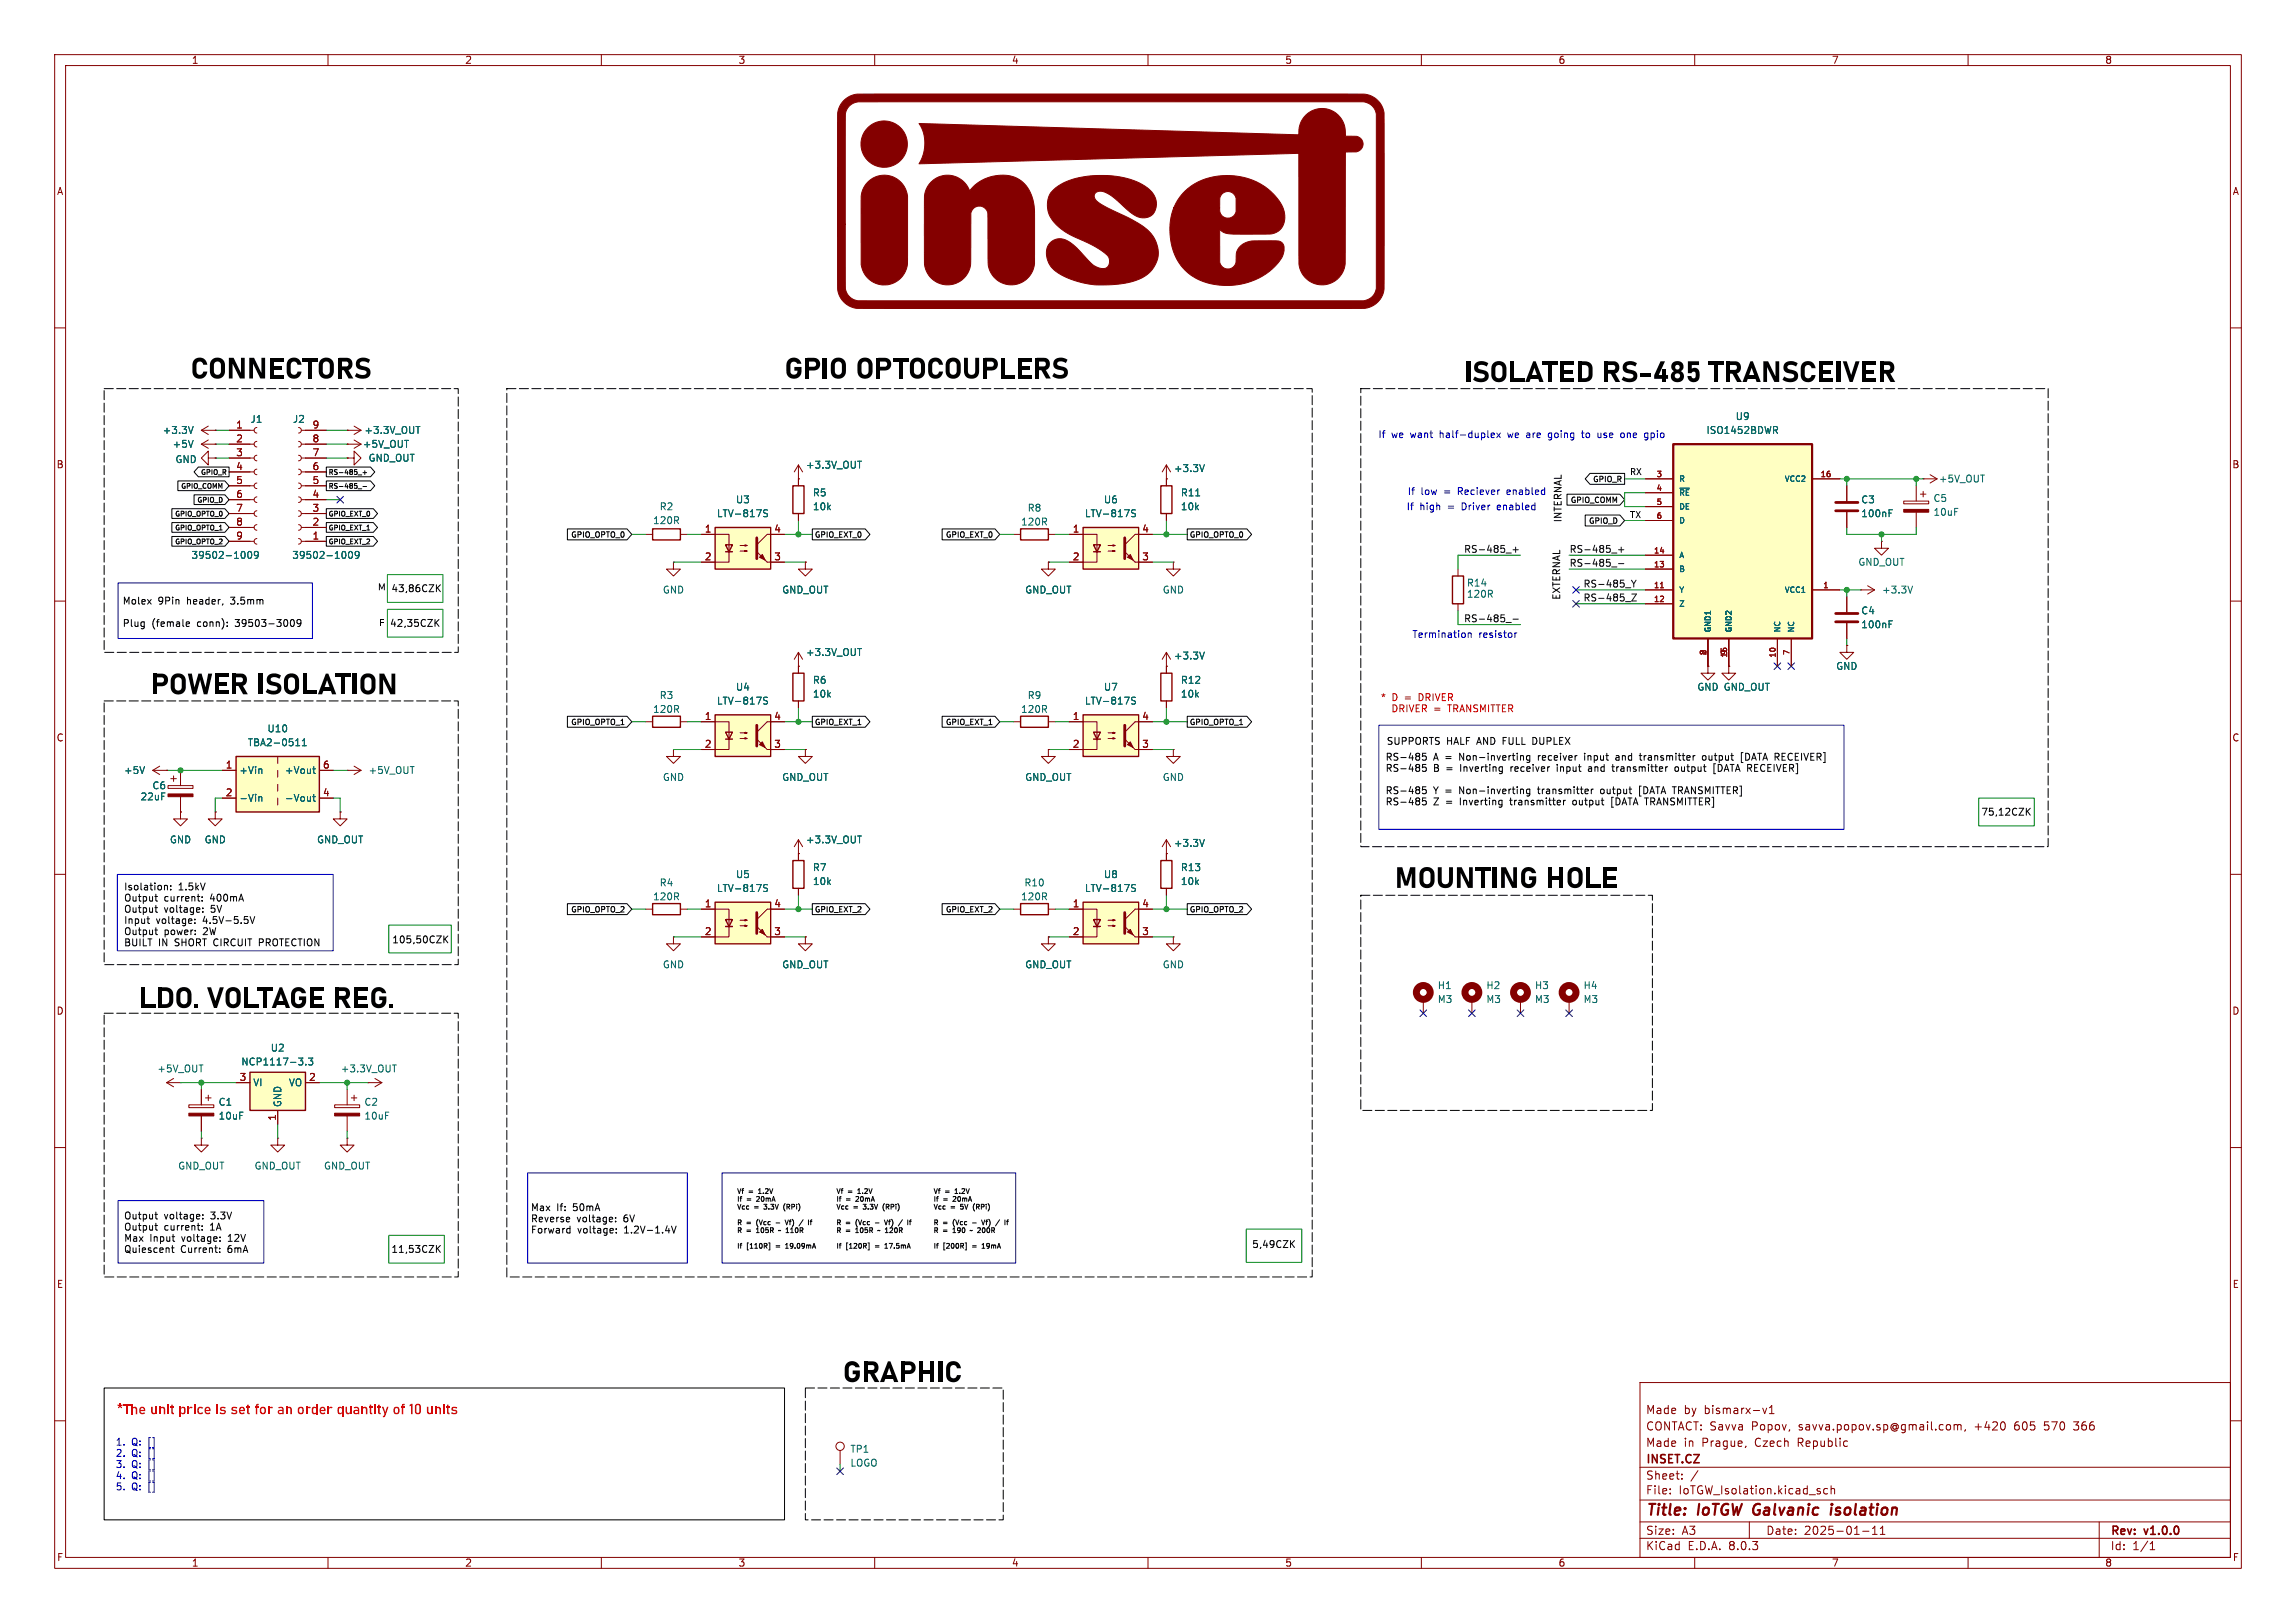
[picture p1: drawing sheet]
<svg xmlns="http://www.w3.org/2000/svg" width="420mm" height="297mm" viewBox="0 0 420 297" stroke-linecap="round" stroke-linejoin="round" font-family="sans-serif">
<defs><g id="words">
<g font-size="5.3">
<text x="34.9" y="70.4">CONNECTORS</text>
<text x="143.5" y="70.4">GPIOOPTOCOUPLERS</text>
<text x="267.8" y="71">ISOLATEDRS-485 TRANSCEIVER</text>
<text x="27.6" y="128.2">POWERISOLATION</text>
<text x="255.2" y="163.6">MOUNTINGHOLE</text>
<text x="25.5" y="185.6">LDO.VOLTAGE</text>
<text x="60.9" y="185.6">REG.</text>
<text x="154.2" y="254">GRAPHIC</text>
</g>
<g font-size="2.8" fill="#840000">
<text x="301" y="277.9">Title:</text>
<text x="310.6" y="277.9">IoTGW Galvanic</text>
<text x="336.5" y="277.9">isolation</text>
</g>
<text font-size="2.7" fill="#f00" x="21.4" y="259.4">*The unit price is set for an order quantity of 10units</text>
<g font-size="2.1" fill="#840000">
<text x="301" y="262">CONTACT: Savva</text>
<text x="301" y="259">Made</text>
<text x="308" y="259">by</text>
<text x="311.8" y="259">bismarx-v1</text>
<text x="320.4" y="262">Popov,</text>
<text x="329.2" y="262">savva.popov.sp@gmail.com,</text>
<text x="361.5" y="262">+420</text>
<text x="368.9" y="262">605</text>
<text x="374.5" y="262">570</text>
<text x="380.1" y="262">366</text>
<text x="301" y="268.2">INSET.CZ</text>
<text x="301" y="265">Made</text>
<text x="308" y="265">in</text>
<text x="311.4" y="265">Prague,</text>
<text x="321.2" y="265">Czech</text>
<text x="329.1" y="265">Republic</text>
<text x="301" y="273.7">File:</text>
<text x="301" y="271">Sheet:</text>
<text x="307.1" y="273.7">IoTGW_Isolation.kicad_sch</text>
<text x="301" y="281.1">Size:</text>
<text x="307.6" y="281.1">A3</text>
<text x="323" y="281.1">Date:</text>
<text x="330" y="281.1">2025-01-11</text>
<text x="386" y="281.3">Rev:</text>
<text x="392.4" y="281.3">v1.0.0</text>
<text x="301" y="283.9">KiCad</text>
<text x="308.7" y="283.9">E.D.A.</text>
<text x="316.3" y="283.9">8.0.3</text>
<text x="386" y="283.9">Id:</text>
<text x="390.1" y="283.9">1/1</text>
</g>
<g font-size="1.8" fill="#840000">
<text x="35" y="11.9">1</text>
<text x="85" y="11.9">2</text>
<text x="135" y="11.9">3</text>
<text x="185" y="11.9">4</text>
<text x="235" y="11.9">5</text>
<text x="285" y="11.9">6</text>
<text x="335" y="11.9">7</text>
<text x="385" y="11.9">8</text>
<text x="10.3" y="35.9">A</text>
<text x="408.3" y="35.9">A</text>
<text x="10.3" y="85.9">B</text>
<text x="408.2" y="85.9">B</text>
<text x="10.3" y="135.9">C</text>
<text x="408.2" y="135.9">C</text>
<text x="10.3" y="185.9">D</text>
<text x="408.2" y="185.9">D</text>
<text x="10.3" y="235.9">E</text>
<text x="408.3" y="235.9">E</text>
<text x="10.3" y="285.9">F</text>
<text x="35" y="286.9">1</text>
<text x="85" y="286.9">2</text>
<text x="135" y="286.9">3</text>
<text x="185" y="286.9">4</text>
<text x="235" y="286.9">5</text>
<text x="285" y="286.9">6</text>
<text x="335" y="286.9">7</text>
<text x="385" y="286.9">8</text>
<text x="408.3" y="285.9">F</text>
</g>
<g font-size="1.8" fill="#006464">
<text x="45.7" y="77.6">J1</text>
<text x="53.5" y="77.6">J2</text>
<text x="317.4" y="77.1">U9</text>
<text x="29.7" y="79.6">+3.3V</text>
<text x="31.5" y="82.1">+5V</text>
<text x="66.3" y="82.1">+5V_OUT</text>
<text x="66.6" y="79.6">+3.3V_OUT</text>
<text x="312" y="79.6">ISO1452BDWR</text>
<text x="32" y="84.9">GND</text>
<text x="67.3" y="84.7">GND_OUT</text>
<text x="147.3" y="86">+3.3V_OUT</text>
<text x="214.6" y="86.6">+3.3V</text>
<text x="354.6" y="88.5">+5V_OUT</text>
<text x="120.6" y="93.6">R2</text>
<text x="131" y="94.8">LTV-817S</text>
<text x="134.5" y="92.3">U3</text>
<text x="148.6" y="91">R5</text>
<text x="148.6" y="93.6">10k</text>
<text x="187.9" y="93.8">R8</text>
<text x="198.4" y="94.8">LTV-817S</text>
<text x="201.8" y="92.3">U6</text>
<text x="215.9" y="93.6">10k</text>
<text x="215.9" y="91">R11</text>
<text x="340.4" y="92.3">C3</text>
<text x="340.4" y="94.8">100nF</text>
<text x="353.6" y="92">C5</text>
<text x="353.6" y="94.6">10uF</text>
<text x="119.4" y="96.1">120R</text>
<text x="186.7" y="96.4">120R</text>
<text x="34.9" y="102.5">39502-1009</text>
<text x="53.4" y="102.5">39502-1009</text>
<text x="268.2" y="107.5">R14</text>
<text x="339.8" y="103.7">GND_OUT</text>
<text x="121.2" y="108.8">GND</text>
<text x="143" y="108.8">GND_OUT</text>
<text x="187.4" y="108.8">GND_OUT</text>
<text x="212.6" y="108.8">GND</text>
<text x="268.2" y="109.6">120R</text>
<text x="340.4" y="112.6">C4</text>
<text x="344.2" y="108.8">+3.3V</text>
<text x="340.4" y="115.2">100nF</text>
<text x="147.3" y="120.2">+3.3V_OUT</text>
<text x="148.6" y="125.3">R6</text>
<text x="214.6" y="120.9">+3.3V</text>
<text x="215.9" y="125.3">R12</text>
<text x="335.8" y="122.8">GND</text>
<text x="119.4" y="130.7">120R</text>
<text x="120.6" y="128.1">R3</text>
<text x="131" y="129.1">LTV-817S</text>
<text x="134.5" y="126.6">U4</text>
<text x="148.6" y="127.9">10k</text>
<text x="186.7" y="130.7">120R</text>
<text x="187.9" y="128.1">R9</text>
<text x="198.4" y="129.1">LTV-817S</text>
<text x="201.8" y="126.6">U7</text>
<text x="215.9" y="127.9">10k</text>
<text x="310.4" y="126.6">GND GND_OUT</text>
<text x="45.2" y="136.8">TBA2-0511</text>
<text x="48.8" y="134.2">U10</text>
<text x="22.6" y="141.8">+5V</text>
<text x="43.7" y="141.8">+Vin</text>
<text x="52" y="141.8">+Vout</text>
<text x="67.3" y="141.8">+5V_OUT</text>
<text x="121.2" y="143.1">GND</text>
<text x="143" y="143.1">GND_OUT</text>
<text x="187.4" y="143.1">GND_OUT</text>
<text x="212.6" y="143.1">GND</text>
<text x="25.6" y="146.7">22uF</text>
<text x="27.8" y="144.6">C6</text>
<text x="43.7" y="146.9">-Vin</text>
<text x="52" y="146.9">-Vout</text>
<text x="31" y="154.5">GND</text>
<text x="37.3" y="154.5">GND</text>
<text x="57.9" y="154.5">GND_OUT</text>
<text x="147.3" y="154.5">+3.3V_OUT</text>
<text x="214.6" y="155.2">+3.3V</text>
<text x="134.5" y="160.9">U5</text>
<text x="148.6" y="159.6">R7</text>
<text x="201.8" y="160.9">U8</text>
<text x="215.9" y="159.6">R13</text>
<text x="119.4" y="164.9">120R</text>
<text x="120.6" y="162.4">R4</text>
<text x="131" y="163.4">LTV-817S</text>
<text x="148.6" y="162.2">10k</text>
<text x="186.7" y="164.9">120R</text>
<text x="187.3" y="162.4">R10</text>
<text x="198.4" y="163.4">LTV-817S</text>
<text x="215.9" y="162.2">10k</text>
<text x="121.2" y="177.4">GND</text>
<text x="143" y="177.4">GND_OUT</text>
<text x="187.4" y="177.4">GND_OUT</text>
<text x="212.6" y="177.4">GND</text>
<text x="262.9" y="181.2">H1</text>
<text x="262.9" y="183.7">M3</text>
<text x="271.8" y="181.2">H2</text>
<text x="271.8" y="183.7">M3</text>
<text x="280.7" y="181.2">H3</text>
<text x="280.7" y="183.7">M3</text>
<text x="289.6" y="181.2">H4</text>
<text x="289.6" y="183.7">M3</text>
<text x="28.7" y="196.4">+5V_OUT</text>
<text x="44" y="195.2">NCP1117-3.3</text>
<text x="49.4" y="192.6">U2</text>
<text x="62.2" y="196.4">+3.3V_OUT</text>
<text x="39.9" y="202.5">C1</text>
<text x="46.2" y="199">VI</text>
<text x="51.7" y="202.7" transform="rotate(-90 51.7 202.7)">GND</text>
<text x="52.7" y="199">VO</text>
<text x="66.6" y="202.5">C2</text>
<text x="39.9" y="205.1">10uF</text>
<text x="66.6" y="205.1">10uF</text>
<text x="32.5" y="214.2">GND_OUT</text>
<text x="46.5" y="214.2">GND_OUT</text>
<text x="59.2" y="214.2">GND_OUT</text>
<text x="155.5" y="266">TP1</text>
<text x="155.5" y="268.6">LOGO</text>
</g>
<g font-size="1.8" fill="#a90000">
<text x="43.1" y="78.5">1</text>
<text x="43.1" y="81">2</text>
<text x="43.1" y="83.6">3</text>
<text x="57.1" y="83.6">7</text>
<text x="57.1" y="81">8</text>
<text x="57.1" y="78.5">9</text>
<text x="43.1" y="86.1">4</text>
<text x="43.1" y="88.6">5</text>
<text x="57.1" y="88.6">5</text>
<text x="57.1" y="86.1">6</text>
<text x="43.1" y="91.2">6</text>
<text x="43.1" y="93.7">7</text>
<text x="57.1" y="93.7">3</text>
<text x="57.1" y="91.2">4</text>
<text x="43.1" y="96.3">8</text>
<text x="43.1" y="98.8">9</text>
<text x="57.1" y="98.8">1</text>
<text x="57.1" y="96.3">2</text>
<text x="128.8" y="97.5">1</text>
<text x="141.5" y="97.5">4</text>
<text x="196.1" y="97.5">1</text>
<text x="208.8" y="97.5">4</text>
<text x="128.8" y="102.6">2</text>
<text x="141.5" y="102.6">3</text>
<text x="196.1" y="102.6">2</text>
<text x="208.8" y="102.6">3</text>
<text x="128.8" y="131.8">1</text>
<text x="141.5" y="131.8">4</text>
<text x="196.1" y="131.8">1</text>
<text x="208.8" y="131.8">4</text>
<text x="128.8" y="136.9">2</text>
<text x="141.5" y="136.9">3</text>
<text x="196.1" y="136.9">2</text>
<text x="208.8" y="136.9">3</text>
<text x="41.2" y="140.7">1</text>
<text x="59" y="140.7">6</text>
<text x="41.2" y="145.8">2</text>
<text x="59" y="145.8">4</text>
<text x="128.8" y="166.1">1</text>
<text x="141.5" y="166.1">4</text>
<text x="196.1" y="166.1">1</text>
<text x="208.8" y="166.1">4</text>
<text x="128.8" y="171.2">2</text>
<text x="141.5" y="171.2">3</text>
<text x="196.1" y="171.2">2</text>
<text x="208.8" y="171.2">3</text>
<text x="43.7" y="197.9">3</text>
<text x="56.4" y="197.9">2</text>
<text x="50.5" y="205.2" transform="rotate(-90 50.5 205.2)">1</text>
</g>
<g font-size="1.8" fill="#0000c2">
<text x="252" y="80.4">If</text>
<text x="254.5" y="80.4">we</text>
<text x="258.1" y="80.4">want</text>
<text x="263.7" y="80.4">half-duplex</text>
<text x="276.3" y="80.4">we</text>
<text x="279.9" y="80.4">are</text>
<text x="284.1" y="80.4">going</text>
<text x="290.5" y="80.4">to</text>
<text x="293.5" y="80.4">use</text>
<text x="298" y="80.4">one</text>
<text x="302.5" y="80.4">gpio</text>
<text x="257.2" y="93.6">If</text>
<text x="257.4" y="90.8">If</text>
<text x="259.7" y="93.6">high</text>
<text x="259.9" y="90.8">low</text>
<text x="264.2" y="90.8">=</text>
<text x="264.9" y="93.6">=</text>
<text x="267" y="90.8">Reciever</text>
<text x="267.7" y="93.6">Driver</text>
<text x="274.3" y="93.6">enabled</text>
<text x="276.1" y="90.8">enabled</text>
<text x="258.3" y="116.9">Termination</text>
<text x="270.5" y="116.9">resistor</text>
<text x="21.1" y="264.7">1.</text>
<text x="21.1" y="266.8">2.</text>
<text x="21.1" y="268.8">3.</text>
<text x="24.1" y="264.7">Q:</text>
<text x="24.1" y="266.8">Q:</text>
<text x="24.1" y="268.8">Q:</text>
<text x="27.2" y="264.7">[]</text>
<text x="27.2" y="266.8">[]</text>
<text x="27.2" y="268.8">[]</text>
<text x="21.1" y="270.9">4.</text>
<text x="21.1" y="272.9">5.</text>
<text x="24.1" y="270.9">Q:</text>
<text x="24.1" y="272.9">Q:</text>
<text x="27.2" y="270.9">[]</text>
<text x="27.2" y="272.9">[]</text>
</g>
<g font-size="1.8">
<text x="298.1" y="87.3">RX</text>
<text x="285.9" y="95.7" transform="rotate(-90 285.9 95.7)">INTERNAL</text>
<text x="298.3" y="95.2">TX</text>
<text x="22.4" y="110.8">Molex</text>
<text x="28.9" y="110.8">9Pin</text>
<text x="34.3" y="110.8">header,</text>
<text x="42.5" y="110.8">3.5mm</text>
<text x="69.2" y="108.4">M</text>
<text x="71.5" y="108.6">43,86CZK</text>
<text x="285.6" y="109.9" transform="rotate(-90 285.6 109.9)">EXTERNAL</text>
<text x="22.4" y="114.9">Plug</text>
<text x="27.8" y="114.9">(female</text>
<text x="36.2" y="114.9">conn):</text>
<text x="43.3" y="114.9">39503-3009</text>
<text x="69.4" y="115">F</text>
<text x="71.2" y="114.9">42,35CZK</text>
<text x="253.6" y="136.5">SUPPORTS</text>
<text x="264.6" y="136.5">HALF AND FULL</text>
<text x="280.8" y="136.5">DUPLEX</text>
<text x="253.4" y="139.4">RS-485</text>
<text x="253.4" y="141.4">RS-485</text>
<text x="262.2" y="139.4">A =</text>
<text x="262.2" y="141.4">B</text>
<text x="264.7" y="141.4">=</text>
<text x="267.2" y="139.4">Non-inverting</text>
<text x="267.4" y="141.4">Inverting</text>
<text x="276.8" y="141.4">receiver</text>
<text x="281.8" y="139.4">receiver</text>
<text x="285.5" y="141.4">input</text>
<text x="290.5" y="139.4">input</text>
<text x="291.4" y="141.4">and</text>
<text x="296" y="141.4">transmitter</text>
<text x="296.4" y="139.4">and</text>
<text x="301.1" y="139.4">transmitter</text>
<text x="307.7" y="141.4">output</text>
<text x="312.7" y="139.4">output</text>
<text x="314.9" y="141.4">[DATA RECEIVER]</text>
<text x="319.9" y="139.4">[DATA RECEIVER]</text>
<text x="253.4" y="145.5">RS-485</text>
<text x="253.4" y="147.6">RS-485</text>
<text x="262.2" y="145.5">Y =</text>
<text x="262.2" y="147.6">Z</text>
<text x="264.6" y="147.6">=</text>
<text x="267.2" y="145.5">Non-inverting</text>
<text x="267.3" y="147.6">Inverting</text>
<text x="276.7" y="147.6">transmitter</text>
<text x="281.8" y="145.5">transmitter</text>
<text x="288.4" y="147.6">output</text>
<text x="293.4" y="145.5">output</text>
<text x="295.6" y="147.6">[DATA TRANSMITTER]</text>
<text x="300.7" y="145.5">[DATA TRANSMITTER]</text>
<text x="362.3" y="149.5">75,12CZK</text>
<text x="22.6" y="163.1">Isolation:</text>
<text x="22.6" y="165.2">Output</text>
<text x="22.6" y="167.2">Output</text>
<text x="30" y="165.2">current:</text>
<text x="30" y="167.2">voltage:</text>
<text x="32.6" y="163.1">1.5kV</text>
<text x="38.6" y="165.2">400mA</text>
<text x="38.7" y="167.2">5V</text>
<text x="22.6" y="169.3">Input</text>
<text x="22.6" y="171.3">Output</text>
<text x="22.6" y="173.4">BUILT</text>
<text x="28.6" y="169.3">voltage:</text>
<text x="29" y="173.4">IN</text>
<text x="30" y="171.3">power:</text>
<text x="32.1" y="173.4">SHORT CIRCUIT</text>
<text x="37.2" y="169.3">4.5V-5.5V</text>
<text x="37.3" y="171.3">2W</text>
<text x="47.9" y="173.4">PROTECTION</text>
<text x="71.7" y="172.8">105,50CZK</text>
<text x="97" y="221.8">Max</text>
<text x="101.8" y="221.8">If:</text>
<text x="104.9" y="221.8">50mA</text>
<text x="22.6" y="223.4">Output</text>
<text x="22.6" y="225.4">Output</text>
<text x="22.6" y="227.4">Max</text>
<text x="27.4" y="227.4">Input</text>
<text x="30" y="223.4">voltage:</text>
<text x="30" y="225.4">current:</text>
<text x="33.4" y="227.4">voltage:</text>
<text x="38.6" y="225.4">1A</text>
<text x="38.7" y="223.4">3.3V</text>
<text x="42" y="227.4">12V</text>
<text x="97" y="223.9">Reverse</text>
<text x="97" y="225.9">Forward</text>
<text x="105.5" y="223.9">voltage:</text>
<text x="105.6" y="225.9">voltage:</text>
<text x="114.2" y="223.9">6V</text>
<text x="114.3" y="225.9">1.2V-1.4V</text>
<text x="22.6" y="229.5">Quiescent</text>
<text x="33" y="229.5">Current:</text>
<text x="41.8" y="229.5">6mA</text>
<text x="71.5" y="229.5">11,53CZK</text>
<text x="229" y="228.6">5,49CZK</text>
</g>
<g font-size="1.8" fill="#0f0f0f">
<text x="267.7" y="101.3">RS-485_+</text>
<text x="287" y="101.3">RS-485_+</text>
<text x="287" y="103.8">RS-485_-</text>
<text x="289.6" y="107.6">RS-485_Y</text>
<text x="267.7" y="114">RS-485_-</text>
<text x="289.6" y="110.1">RS-485_Z</text>
</g>
<g font-size="1.8" fill="#f00">
<text x="252.5" y="128.5">*</text>
<text x="254.6" y="128.5">D =</text>
<text x="254.8" y="130.5">DRIVER =</text>
<text x="259.8" y="128.5">DRIVER</text>
<text x="265.4" y="130.5">TRANSMITTER</text>
</g>
<g font-size="1.4">
<text x="291.3" y="88.4">GPIO_R</text>
<text x="287.2" y="92.2">GPIO_COMM</text>
<text x="104.3" y="98.6">GPIO_OPTO_0</text>
<text x="149" y="98.6">GPIO_EXT_0</text>
<text x="172.9" y="98.6">GPIO_EXT_0</text>
<text x="217.5" y="98.6">GPIO_OPTO_0</text>
<text x="290.5" y="96.1">GPIO_D</text>
<text x="104.3" y="132.9">GPIO_OPTO_1</text>
<text x="149" y="132.9">GPIO_EXT_1</text>
<text x="172.9" y="132.9">GPIO_EXT_1</text>
<text x="217.5" y="132.9">GPIO_OPTO_1</text>
<text x="104.3" y="167.2">GPIO_OPTO_2</text>
<text x="149" y="167.2">GPIO_EXT_2</text>
<text x="172.9" y="167.2">GPIO_EXT_2</text>
<text x="217.5" y="167.2">GPIO_OPTO_2</text>
</g>
<g font-size="1.4" fill="#a90000">
<text x="302.9" y="87.4">3</text>
<text x="302.9" y="89.9">4</text>
<text x="332.9" y="87.4">16</text>
<text x="302.9" y="92.5">5</text>
<text x="302.9" y="95">6</text>
<text x="302.4" y="101.3">14</text>
<text x="302.4" y="103.9">13</text>
<text x="302.4" y="107.7">11</text>
<text x="333.4" y="107.7">1</text>
<text x="302.4" y="110.2">12</text>
<text x="312.2" y="120" transform="rotate(-90 312.2 120)">2</text>
<text x="316" y="120" transform="rotate(-90 316 120)">9</text>
<text x="327.4" y="120" transform="rotate(-90 327.4 120)">7</text>
<text x="316" y="120.5" transform="rotate(-90 316 120.5)">15</text>
<text x="324.9" y="120.5" transform="rotate(-90 324.9 120.5)">10</text>
</g>
<g font-size="1.4" fill="#006464">
<text x="307.1" y="88.4">R</text>
<text x="326.3" y="88.4">VCC2</text>
<text x="307.1" y="90.9">~{RE}</text>
<text x="307.1" y="93.4">DE</text>
<text x="307.1" y="96">D</text>
<text x="307.1" y="104.9">B</text>
<text x="307.1" y="102.3">A</text>
<text x="307.1" y="108.7">Y</text>
<text x="307.1" y="111.2">Z</text>
<text x="326.3" y="108.7">VCC1</text>
<text x="313.2" y="115.8" transform="rotate(-90 313.2 115.8)">GND1</text>
<text x="317" y="115.8" transform="rotate(-90 317 115.8)">GND2</text>
<text x="325.9" y="115.8" transform="rotate(-90 325.9 115.8)">NC</text>
<text x="328.4" y="115.8" transform="rotate(-90 328.4 115.8)">NC</text>
</g>
<g font-size="1.2">
<text x="33" y="89.6">GPIO_COMM</text>
<text x="36.6" y="87.1">GPIO_R</text>
<text x="60" y="87.1">RS-485_+</text>
<text x="60" y="89.6">RS-485_-</text>
<text x="31.9" y="94.7">GPIO_OPTO_0</text>
<text x="35.9" y="92.2">GPIO_D</text>
<text x="60" y="94.7">GPIO_EXT_0</text>
<text x="31.9" y="97.3">GPIO_OPTO_1</text>
<text x="31.9" y="99.8">GPIO_OPTO_2</text>
<text x="60" y="97.3">GPIO_EXT_1</text>
<text x="60" y="99.8">GPIO_EXT_2</text>
<text x="134.7" y="218.7">Vf</text>
<text x="134.7" y="220.1">If</text>
<text x="134.7" y="221.5">Vcc</text>
<text x="136.6" y="220.1">=</text>
<text x="137" y="218.7">=</text>
<text x="138" y="221.5">=</text>
<text x="138.7" y="220.1">20mA</text>
<text x="139" y="218.7">1.2V</text>
<text x="140" y="221.5">3.3V</text>
<text x="143.9" y="221.5">(RPi)</text>
<text x="152.9" y="218.7">Vf</text>
<text x="152.9" y="220.1">If</text>
<text x="152.9" y="221.5">Vcc</text>
<text x="154.8" y="220.1">=</text>
<text x="155.1" y="218.7">=</text>
<text x="156.2" y="221.5">=</text>
<text x="156.9" y="220.1">20mA</text>
<text x="157.2" y="218.7">1.2V</text>
<text x="158.2" y="221.5">3.3V</text>
<text x="162" y="221.5">(RPi)</text>
<text x="170.7" y="218.7">Vf</text>
<text x="170.7" y="220.1">If</text>
<text x="170.7" y="221.5">Vcc</text>
<text x="172.6" y="220.1">=</text>
<text x="172.9" y="218.7">=</text>
<text x="173.9" y="221.5">=</text>
<text x="174.6" y="220.1">20mA</text>
<text x="175" y="218.7">1.2V</text>
<text x="176" y="221.5">5V</text>
<text x="178.6" y="221.5">(RPi)</text>
<text x="134.7" y="224.4">R</text>
<text x="134.7" y="225.8">R</text>
<text x="136.6" y="224.4">=</text>
<text x="136.6" y="225.8">=</text>
<text x="138.7" y="224.4">(Vcc</text>
<text x="138.7" y="225.8">105R</text>
<text x="143" y="225.8">~</text>
<text x="144.5" y="224.4">Vf)</text>
<text x="144.6" y="225.8">110R</text>
<text x="147.4" y="224.4">/</text>
<text x="152.9" y="224.4">R</text>
<text x="152.9" y="225.8">R</text>
<text x="154.8" y="224.4">=</text>
<text x="154.8" y="225.8">=</text>
<text x="156.8" y="224.4">(Vcc</text>
<text x="156.8" y="225.8">105R</text>
<text x="161.2" y="225.8">~</text>
<text x="162.7" y="224.4">Vf)</text>
<text x="162.8" y="225.8">120R</text>
<text x="165.5" y="224.4">/</text>
<text x="170.7" y="224.4">R</text>
<text x="170.7" y="225.8">R</text>
<text x="172.5" y="224.4">=</text>
<text x="172.5" y="225.8">=</text>
<text x="174.6" y="224.4">(Vcc</text>
<text x="174.6" y="225.8">190</text>
<text x="178.1" y="225.8">~</text>
<text x="179.7" y="225.8">200R</text>
<text x="180.5" y="224.4">Vf)</text>
<text x="183.3" y="224.4">/</text>
<text x="134.7" y="228.7">If</text>
<text x="136.6" y="228.7">[110R]</text>
<text x="142.2" y="228.7">=</text>
<text x="144.3" y="228.7">19.09mA</text>
<text x="152.9" y="228.7">If</text>
<text x="154.8" y="228.7">[120R]</text>
<text x="160.4" y="228.7">=</text>
<text x="162.4" y="228.7">17.5mA</text>
<text x="170.7" y="228.7">If</text>
<text x="172.6" y="228.7">[200R]</text>
<text x="178.1" y="228.7">=</text>
<text x="180.2" y="228.7">19mA</text>
</g>
</g></defs>
<g fill="none" stroke="#840000" stroke-width=".18">
<path d="M10 10h400v277h-400zM12 12h396v273h-396zM60 10v2M110 10v2M160 10v2M210 10v2M260 10v2M310 10v2M360 10v2M10 60h2M408 60h2M213.4 87.6v1.3"/>
<path d="M213.4 94v1.3M337.8 88.9v2.8M337.8 93.7v2.8M348.2 91.7h4.6v.5h-4.6zM350.5 88.9v2.8M350.5 93.7v2.8M351.3 90.4h1M351.8 87.6h.1M351.8 89.9v1M351.8 87.6h2.5M353.1 86.9l1.2 .7M354.3 87.6l-1.2 .8"/>
<path d="M10 110h2M146 119.4v3.8M146 119.4l-.7 1.3M146 119.4l.8 1.3M337.8 109.2v2.8M337.8 114v2.8M408 110h2M146 121.9h.1M146 128.3v1.2M214.6 137.2v1.2h-1.2l1.2 1.3 1.3-1.3h-1.3M214.6 137.2h.1M10 160h2"/>
<path d="M33 148.6v1.3h1.3l-1.3 1.2-1.3-1.2h1.3M33 148.6h.1M39.4 148.6v1.3h1.2l-1.2 1.2-1.3-1.2h1.3M39.4 148.6h.1M63.5 141h.1M63.5 141h2.5M64.8 140.2l1.2 .8M66 141l-1.2 .7M146 156.2h.1M146 153.7v3.8M146 153.7l-.7 1.2M146 153.7l.8 1.2"/>
<path d="M213.4 156.2h.1M213.4 153.7v2.5M213.4 153.7l-.8 1.2M213.4 153.7l.7 1.2M408 160h2M146 162.6v1.2M191.8 171.5v1.2h-1.3l1.3 1.3 1.2-1.3h-1.2M191.8 171.5h.1M214.6 171.5v1.2h-1.2l1.2 1.3 1.3-1.3h-1.3M214.6 171.5h.1M30.5 198.1l1.2 .8M30.5 198.1h2.5"/>
<path d="M31.7 197.4l-1.2 .7M33 198.1h.1M36.8 199.4v2.8M260.3 182.9v2.5M10 210h2M34.5 202.2h4.6v.5h-4.6zM36.8 208.3v1.3h-1.2l1.2 1.2 1.3-1.2h-1.3M36.8 208.3h.1M36.8 204.2v2.8M37.6 200.9h1M38.1 200.4v1M408 210h2"/>
<path d="M10 260h2M300 253h108v32h-108zM322.4 257.7l.4 1 .4-1M323.7 258.7h.8M323.7 257.6l.4-.4v1.5M408 260h2M300 278.5h108M300 274.5h108M300 268.5h108M305.5 273.2v.2M305.5 272.5v.1M307.7 270.5v.2"/>
<path d="M307.7 269.8v.1M310.6 269.1l-1.3 1.9M319.4 264.6l-.2 .3M320 278.5v3M334.3 272.5l-.4-.1-.3 .3v.4l.1 .2h.6M334.9 272.5l.3-.1 .3 .1 .1 .9M334.9 271.9v1.5M342.5 279.7l.4-.4v1.5M343.9 279.7l.5-.4v1.5M356.3 260.7l.4 .1 .1 .2-.1 .5-.4 .2M357.4 260.8l.5-.1 .2 .2M357.4 260.7v1"/>
<path d="M358.1 260.9l.2-.2 .4 .1v.9M358.1 260.9v.8M359.5 261.6l-.1 .3M379.3 260.2h.9M379.3 261.5l.2 .2M384 278.5v6.5M60 285v2M110 285v2M160 285v2M210 285v2M260 285v2M300 281.5h108"/>
<path d="M310 285v2M340.7 280.2h1.2M342.5 280.8h.9M343.9 280.8h.9M360 285v2M393.3 283.6h.9M393.3 282.5l.4-.4v1.5"/>
</g>
<path d="M335 275.9l-.1 1.3M335.1 275.2l-.1 .1 .1 .1M335.1 275.2l.1 .1-.1 .1M335.1 275.2v.2M335.7 277.1l.2 .1" fill="none" stroke="#840000" stroke-width=".4"/>
<path d="M212.3 88.9h2.1v5.1h-2.1zM145 123.2h2.1v5.1h-2.1zM145 157.5h2.1v5.1h-2.1z" fill="none" stroke="#840000" stroke-width=".25"/>
<path d="M218.7 90.7h.8M345.6 93.9h.4M345.6 93.3h.6M156.9 118.7h.7M345.6 114.2h.4M345.6 113.6h.6M156.9 153h.7M220.3 153.6l-.4 1.3" fill="none" stroke="#006464" stroke-width=".18"/>
<path d="M335.8 93.5h4.1M335.8 91.9h4.1M335.8 113.8h4.1M335.8 112.3h4.1" fill="none" stroke="#840000" stroke-width=".51"/>
<g fill="#840000" stroke="#840000" stroke-width=".18">
<path d="M348.2 93.2h4.6v.5h-4.6z"/>
<path d="M34.5 203.7h4.6v.5h-4.6z"/>
<path d="M158.6 33.4a4.3 4.3 0 0 1 4.5-1.1 4.3 4.3 0 0 1 2.9 3.6v12.2a4.3 4.3 0 0 1-4.1 4.1 4.3 4.3 0 0 1-4.4-3.8v-12a4 4 0 0 1 1.1-3z"/>
<path d="M170.4 33.3a4.3 4.3 0 0 1 7 1.6 7.3 7.3 0 0 1 9-2.1 7.3 7.3 0 0 1 2.8 6.1v9.4a4.3 4.3 0 0 1-4.9 3.8 4.3 4.3 0 0 1-3.6-5.1v-8a1.57 1.57 0 0 0-1.6-1.3 1.57 1.57 0 0 0-1.5 1.3l-.1 9.4a4.3 4.3 0 0 1-4.8 3.7 4.3 4.3 0 0 1-3.6-4.9v-8.7a8 8 0 0 1 .6-4.5z"/>
<path d="M216.8 34.9a11.8 11.8 0 0 1 17.6 2.6 3.6 3.6 0 0 1-1 5 12.7 12.7 0 0 1-4.4 .4h-2.3a7.2 7.2 0 0 1-3.2-.5l-.4-.5v6.1a1.55 1.55 0 0 0 1.9 1.2 1.55 1.55 0 0 0 1.1-2 3.1 3.1 0 0 1 3.4-3.1h3.6a1.46 1.46 0 0 1 1.5 .4 1.46 1.46 0 0 1 .2 1.5 8 8 0 0 1-4.4 4.8 12.7 12.7 0 0 1-12.7-.6 10.8 10.8 0 0 1-3-12.2h8.4a1.54 1.54 0 0 0 1.2 1.9 1.54 1.54 0 0 0 1.8-1.2v-2.4a1.56 1.56 0 0 0-1.9-1.2 1.56 1.56 0 0 0-1.1 2v.9h-8.4l1-1.8z"/>
<path d="M192.7 34.8a12.5 12.5 0 0 1 8-2.7h1a15.1 15.1 0 0 1 8.1 2.2 3.3 3.3 0 0 1 .8 5.2 3.2 3.2 0 0 1-3.9-.7l-1.1-1a8.6 8.6 0 0 0-4.2-2.8 1.01 1.01 0 0 0-1.2 .6 1.01 1.01 0 0 0 .5 1.3 30.5 30.5 0 0 0 5.4 2.8l.8 .4a8.5 8.5 0 0 1 4.6 4.3 5.2 5.2 0 0 1-3.6 6.9 17.4 17.4 0 0 1-14.8-1.7 3.9 3.9 0 0 1-1.1-5 2.77 2.77 0 0 1 4.1 0l1.8 1.8a7.5 7.5 0 0 0 2.9 2.6 1.4 1.4 0 0 0 1.9-.2 1.4 1.4 0 0 0 0-1.9 21.2 21.2 0 0 0-6.6-3.7 8.3 8.3 0 0 1-4.3-4.4 3.8 3.8 0 0 1 .9-4z"/>
<path d="M168.1 22.6l69.5 2.1a4.3 4.3 0 0 1 4.4-4.9 4.3 4.3 0 0 1 4.1 5.1h1.2a1.48 1.48 0 0 1 1.9 1.1 1.48 1.48 0 0 1-1.1 1.8h-2v18.9a4.7 4.7 0 0 1-2.9 5.2 4.4 4.4 0 0 1-5.6-5v-18.8l-69.5 1.9 .1-.1a6.8 6.8 0 0 0-.1-7.3z"/>
<path d="M154.2 18.5a5.6 5.6 0 0 1 4.7-1.3h90.5a4.1 4.1 0 0 1 3.8 4.9v28.1a8.9 8.9 0 0 1-.5 4.2 4.9 4.9 0 0 1-4.8 2h-90.8a4.1 4.1 0 0 1-3.9-4.8v-10.5h1.4v11.6a2.67 2.67 0 0 0 3.2 2.3h91.8a2.63 2.63 0 0 0 2.2-2.2v-31.9a2.67 2.67 0 0 0-2.4-2.3h-91a3.4 3.4 0 0 0-3.5 1.5l-.3 1.2v19.8h-1.4v-20.1a3.4 3.4 0 0 1 1-2.5z"/>
<circle cx="161.7" cy="26.4" r="4.2"/>
</g>
<circle cx="260.4" cy="181.6" r="1.27" fill="none" stroke="#840000" stroke-width="1.3"/>
<path d="M45.7 196.2h10.2v7h-10.2z" fill="#ffffc2"/>
<path d="M45.7 196.2h10.2v7h-10.2z" fill="none" stroke="#840000" stroke-width=".25"/>
<g fill="none" stroke="#840000" stroke-width=".18">
<path d="M43.2 198.1h2.5M55.9 198.1h2.5M63.5 199.4v2.8M67.3 198.1h.1M67.3 198.1h2.5M68.6 197.4l1.2 .7M69.8 198.1l-1.2 .8M50.8 208.3v1.3h-1.3l1.3 1.2 1.3-1.2h-1.3M50.8 208.3h.1M50.8 203.2v2.5M61.2 202.2h4.6v.5h-4.6zM63.5 208.3v1.3h-1.3l1.3 1.2 1.3-1.2h-1.3"/>
<path d="M63.5 208.3h.1M63.5 204.2v2.8M64.3 200.9h1M64.8 200.4v1"/>
</g>
<path d="M54.6 193.6h.8l-.4 .5M55.3 194.2l.1 .1-.1 .5M55.9 194.8v.1M56.4 193.6h.8l-.4 .5 .3 .1v.6l-.1 .1-.6-.1M71.8 194.9h.7" fill="none" stroke="#006464" stroke-width=".18"/>
<path d="M61.2 203.7h4.6v.5h-4.6z" fill="#840000" stroke="#840000" stroke-width=".18"/>
<path d="M198.1 130.8h10.2v7.6h-10.2z" fill="#ffffc2"/>
<path d="M198.1 130.8h10.2v7.6h-10.2zM200 134h1.3l-.6 1.3zM200 135.3h1.3" fill="none" stroke="#840000" stroke-width=".25"/>
<path d="M195.6 132.1h5.1v3.3M200.7 135.3v1.9h-5.1M202.7 135.1h1.3l-.4 .2v-.3l.4 .1M202.7 134.1h1.3l-.4 .1v-.2l.4 .1M207.6 137.2h3.2M210.8 132.1h-3.2l-1.9 1.9" fill="none" stroke="#840000" stroke-width=".18"/>
<g fill="#840000" stroke="#840000" stroke-width=".18">
<path d="M205.7 135.3l1.9 1.9z"/>
<path d="M206.2 136.3l.6-.5 .5 1z"/>
</g>
<path d="M205.7 132.7v3.8" fill="none" stroke="#840000" stroke-width=".51"/>
<path d="M207.7 127.6h-.5l-.2 .1v.4l.6 .2 .1 .3-.2 .2h-.5" fill="none" stroke="#006464" stroke-width=".18"/>
<path d="M198.1 165.1h10.2v7.6h-10.2z" fill="#ffffc2"/>
<path d="M212.3 157.5h2.1v5.1h-2.1zM198.1 165.1h10.2v7.6h-10.2zM200 168.3h1.3l-.6 1.2zM200 169.5h1.3" fill="none" stroke="#840000" stroke-width=".25"/>
<g fill="none" stroke="#840000" stroke-width=".18">
<path d="M191.8 102.9v1.2h-1.3l1.3 1.3 1.2-1.3h-1.2M191.8 102.9h.1M214.6 102.9v1.2h-1.2l1.2 1.3 1.3-1.3h-1.3M214.6 102.9h.1M191.8 137.2v1.2h-1.3l1.3 1.3 1.2-1.3h-1.2M191.8 137.2h.1M62.2 148.6v1.3h-1.2l1.2 1.2 1.3-1.2h-1.3M62.2 148.6h.1M213.4 156.2v1.3M195.6 166.4h5.1v3.3M200.7 169.5v2h-5.1M202.7 169.4h1.3l-.4 .1v-.2l.4 .1"/>
<path d="M202.7 168.4h1.3l-.4 .1v-.2l.4 .1M207.6 171.5h3.2M210.8 166.4h-3.2l-1.9 1.9M213.4 162.6v1.2"/>
</g>
<g fill="#840000" stroke="#840000" stroke-width=".18">
<path d="M205.7 169.5l1.9 2z"/>
<path d="M206.2 170.6l.6-.5 .5 1z"/>
</g>
<path d="M205.7 167v3.8" fill="none" stroke="#840000" stroke-width=".51"/>
<path d="M207.7 161.9h-.5l-.2 .2 .1 .3 .5 .3v.3l-.1 .1h-.5" fill="none" stroke="#006464" stroke-width=".18"/>
<path d="M198.1 96.5h10.2v7.6h-10.2z" fill="#ffffc2"/>
<path d="M119.4 96.8h5.1v2h-5.1zM198.1 96.5h10.2v7.6h-10.2zM200 99.7h1.3l-.6 1.3zM200 101h1.3" fill="none" stroke="#840000" stroke-width=".25"/>
<g fill="none" stroke="#840000" stroke-width=".18">
<path d="M36.8 78.7l1.3 .8M36.8 78.7h2.6M38.1 78l-1.3 .7M39.4 78.7h.1M41.9 78.7h4.6M47 78.2l-.4 .2-.1 .3 .1 .4 .4 .1M41.9 99.1h4.6M41.9 96.5h4.6M41.9 94h4.6M41.9 91.4h4.6M41.9 88.9h4.6M41.9 86.4h4.6"/>
<path d="M41.9 83.8h4.6M41.9 81.3h4.6M47 98.6l-.4 .1-.1 .4 .1 .3 .4 .2M47 96l-.4 .2-.1 .3 .1 .4 .4 .1M47 93.5l-.4 .1-.1 .4 .1 .3 .4 .2M47 90.9l-.4 .2-.1 .3 .1 .4 .4 .1M47 88.4l-.4 .1-.1 .4 .1 .4 .4 .1M47 85.9l-.4 .1-.1 .4 .1 .3 .4 .2M47 83.3l-.4 .2-.1 .3 .1 .4 .4 .1M47 80.8l-.4 .1-.1 .4 .1 .3 .4 .2M118.1 97.8h1.3M124.5 97.8h1.2"/>
<path d="M195.6 97.8h5.1v3.3M202.7 99.8h1.3l-.4 .1v-.2l.4 .1M210.8 97.8h-3.2l-1.9 1.9M123.2 102.9v1.2h1.3l-1.3 1.3-1.3-1.3h1.3M123.2 102.9h.1M200.7 101v1.9h-5.1M202.7 100.8h1.3l-.4 .2v-.3l.4 .1M207.6 102.9h3.2"/>
</g>
<g fill="#840000" stroke="#840000" stroke-width=".18">
<path d="M205.7 101l1.9 1.9z"/>
<path d="M206.2 102l.6-.5 .5 1z"/>
</g>
<path d="M205.7 98.4v3.8" fill="none" stroke="#840000" stroke-width=".51"/>
<path d="M35.3 78l-.4 1.3M207.7 93.4l-.5-.1-.2 .1v.4l.6 .2 .1 .3-.2 .3-.5-.1M45.4 101l.2-.1a.68 .68 0 0 1 .5 .6 .68 .68 0 0 1-.5 .7l-.3-.5zM47.3 101.5l-.3 .2-.4-.1-.1-.1v-.3l.3-.3h.2l.3 .3a.84 .84 0 0 1-.4 1h-.3" fill="none" stroke="#006464" stroke-width=".18"/>
<path d="M130.8 130.8h10.2v7.6h-10.2z" fill="#ffffc2"/>
<path d="M145 88.9h2.1v5.1h-2.1zM119.4 131.1h5.1v2h-5.1zM130.8 130.8h10.2v7.6h-10.2zM132.7 134h1.3l-.7 1.3zM132.7 135.3h1.3M186.7 131.1h5.1v2h-5.1zM212.3 123.2h2.1v5.1h-2.1zM119.4 165.4h5.1v2h-5.1zM186.7 165.4h5.1v2h-5.1z" fill="none" stroke="#840000" stroke-width=".25"/>
<g fill="none" stroke="#840000" stroke-width=".18">
<path d="M54.6 78.2l.4 .2 .1 .3-.1 .4-.4 .1M55.1 78.7h4.6M63.5 78.7h.1M63.5 78.7h2.5M64.8 78l1.2 .7M66 78.7l-1.2 .8M36.8 81.3l1.3 .7M36.8 81.3h2.6M38.1 83.8v-1.2l-1.3 1.2 1.3 1.3v-1.3h1.3M38.1 80.5l-1.3 .8M39.4 83.8h.1M39.4 81.3h.1"/>
<path d="M54.6 80.8l.4 .1 .1 .4-.1 .3-.4 .2M54.6 83.3l.4 .2 .1 .3-.1 .4-.4 .1M54.6 85.9l.4 .1 .1 .4-.1 .3-.4 .2M54.6 88.4l.4 .1 .1 .4-.1 .4-.4 .1M54.6 90.9l.4 .2 .1 .3-.1 .4-.4 .1M54.6 93.5l.4 .1 .1 .4-.1 .3-.4 .2M54.6 96l.4 .2 .1 .3-.1 .4-.4 .1M54.6 98.6l.4 .1 .1 .4-.1 .3-.4 .2M55.1 81.3h4.6M55.1 83.8h4.6M55.1 86.4h4.6M55.1 88.9h4.6"/>
<path d="M55.1 91.4h4.6M55.1 94h4.6M55.1 96.5h4.6M55.1 99.1h4.6M63.5 81.3h.1M63.5 83.8h1.3v1.3l1.2-1.3-1.2-1.2v1.2M63.5 83.8h.1M63.5 81.3h2.5M64.8 80.5l1.2 .8M66 81.3l-1.2 .7M146 87.6h.1M146 85.1v3.8"/>
<path d="M146 94v1.3M146 85.1l-.7 1.3M146 85.1l.8 1.3M213.4 87.6h.1M213.4 85.1l-.8 1.3M213.4 85.1v2.5M213.4 85.1l.7 1.3M147.3 102.9v1.2h-1.3l1.3 1.3 1.3-1.3h-1.3M147.3 102.9h.1M213.4 119.4v3.8M213.4 119.4l-.8 1.3M213.4 119.4l.7 1.3"/>
<path d="M118.1 132.1h1.3M123.2 137.2v1.2h1.3l-1.3 1.3-1.3-1.3h1.3M123.2 137.2h.1M124.5 132.1h1.2M128.3 132.1h5v3.3M133.3 135.3v1.9h-5M135.4 135.1h1.3l-.4 .2v-.3l.4 .1M135.4 134.1h1.3l-.4 .1v-.2l.4 .1M140.3 137.2h3.2M143.5 132.1h-3.2l-1.9 1.9M185.4 132.1h1.3M191.8 132.1h1.2"/>
<path d="M213.4 121.9h.1M213.4 128.3v1.2M27.9 141l1.3 .7M27.9 141h2.6M29.2 140.2l-1.3 .8M30.5 141h.1M30.7 143.8h4.6v.5h-4.6zM31.2 142.5h1.1M31.7 142v1M33 141v2.8M33 145.8v2.8M118.1 166.4h1.3"/>
<path d="M123.2 171.5v1.2h1.3l-1.3 1.3-1.3-1.3h1.3M123.2 171.5h.1M124.5 166.4h1.2M147.3 171.5v1.2h-1.3l1.3 1.3 1.3-1.3h-1.3M147.3 171.5h.1M185.4 166.4h1.3M191.8 166.4h1.2"/>
</g>
<g fill="#840000" stroke="#840000" stroke-width=".18">
<path d="M138.4 135.3l1.9 1.9z"/>
<path d="M138.9 136.3l.5-.5 .6 1z"/>
<path d="M30.7 145.3h4.6v.5h-4.6z"/>
</g>
<path d="M138.4 132.7v3.8" fill="none" stroke="#840000" stroke-width=".51"/>
<path d="M76.1 78h.7M35.3 80.6l-.4 1.3M156.9 84.4h.7M220.3 85l-.4 1.3M63.9 101l.2-.1a.68 .68 0 0 1 .4 .6 .68 .68 0 0 1-.4 .7 .84 .84 0 0 1-.2-1.2zM65.7 101.5l-.3 .2h-.2l-.2-.2v-.3l.2-.3h.2l.3 .3a.84 .84 0 0 1-.4 1h-.2M220.3 119.3l-.4 1.3M140.4 127.6h-.5l-.2 .1v.4l.6 .2 .1 .3-.2 .2h-.5M26.4 140.3l-.4 1.2" fill="none" stroke="#006464" stroke-width=".18"/>
<path d="M130.8 165.1h10.2v7.6h-10.2z" fill="#ffffc2"/>
<path d="M186.7 96.8h5.1v2h-5.1zM130.8 165.1h10.2v7.6h-10.2zM132.7 168.3h1.3l-.7 1.2zM132.7 169.5h1.3" fill="none" stroke="#840000" stroke-width=".25"/>
<g fill="none" stroke="#840000" stroke-width=".18">
<path d="M185.4 97.8h1.3M191.8 97.8h1.2M147.3 137.2v1.2h-1.3l1.3 1.3 1.3-1.3h-1.3M147.3 137.2h.1M128.3 166.4h5v3.3M133.3 169.5v2h-5M135.4 169.4h1.3l-.4 .1v-.2l.4 .1M135.4 168.4h1.3l-.4 .1v-.2l.4 .1M140.3 171.5h3.2M143.5 166.4h-3.2l-1.9 1.9M153.7 265.4v2.6"/>
<circle cx="153.7" cy="264.7" r=".76"/>
</g>
<g fill="#840000" stroke="#840000" stroke-width=".18">
<path d="M138.4 169.5l1.9 2z"/>
<path d="M138.9 170.6l.5-.5 .6 1z"/>
</g>
<path d="M138.4 167v3.8" fill="none" stroke="#840000" stroke-width=".51"/>
<path d="M140.4 161.9h-.5l-.2 .1v.4l.6 .2 .1 .3-.2 .2h-.5" fill="none" stroke="#006464" stroke-width=".18"/>
<path d="M130.8 96.5h10.2v7.6h-10.2z" fill="#ffffc2"/>
<path d="M130.8 96.5h10.2v7.6h-10.2zM132.7 99.7h1.3l-.7 1.3zM132.7 101h1.3" fill="none" stroke="#840000" stroke-width=".25"/>
<path d="M128.3 97.8h5v3.3M135.4 99.8h1.3l-.4 .1v-.2l.4 .1M143.5 97.8h-3.2l-1.9 1.9M133.3 101v1.9h-5M135.4 100.8h1.3l-.4 .2v-.3l.4 .1M140.3 102.9h3.2" fill="none" stroke="#840000" stroke-width=".18"/>
<g fill="#840000" stroke="#840000" stroke-width=".18">
<path d="M138.4 101l1.9 1.9z"/>
<path d="M139.4 101.5l.6 1-1.1-.5z"/>
</g>
<path d="M138.4 98.4v3.8" fill="none" stroke="#840000" stroke-width=".51"/>
<path d="M140.4 93.4l-.5-.1-.2 .1v.4l.6 .2 .1 .3-.2 .3-.5-.1" fill="none" stroke="#006464" stroke-width=".18"/>
<path d="M43.2 138.4h15.2v10.2h-15.2z" fill="#ffffc2"/>
<path d="M43.2 138.4h15.2v10.2h-15.2z" fill="none" stroke="#840000" stroke-width=".25"/>
<path d="M50.8 138.4v1.3M40.6 141h2.6M40.6 146.1h2.6M50.8 141v1.2M50.8 143.5v1.3M50.8 146.1v1.2M58.4 141h2.6M58.4 146.1h2.6" fill="none" stroke="#840000" stroke-width=".18"/>
<path d="M54.1 136.5h.7M54.3 135.4l.2-.2v1.3M55.3 136.5h.7M55.3 135.6l.4-.4v1.3M47.4 145.9l.1-.1h.3l.1 .8M47.4 145.8v.8M47.7 140.7l.2 .2v.6M57.2 145.8h.5M57.2 140.7h.5M57.4 140.3v1.1l.3 .1M57.4 145.4v1l.3 .2" fill="none" stroke="#006464" stroke-width=".18"/>
<path d="M306.1 81.3h25.4v35.5h-25.4z" fill="#ffffc2"/>
<path d="M306.1 81.3h25.4v35.5h-25.4z" fill="none" stroke="#840000" stroke-width=".41"/>
<g fill="none" stroke="#840000" stroke-width=".18">
<path d="M39.4 78.7h.1M41.9 78.7h3.8M55.9 78.7h3.8M63.5 78.7h.1M39.4 83.8h.1M39.4 81.3h.1M41.9 81.3h3.8M41.9 83.8h3.8M41.9 86.4h3.8M41.9 88.9h3.8M41.9 91.4h3.8M41.9 94h3.8"/>
<path d="M41.9 96.5h3.8M41.9 99.1h3.8M55.9 81.3h3.8M55.9 83.8h3.8M55.9 86.4h3.8M55.9 88.9h3.8M55.9 91.4h3.8M55.9 94h3.8M55.9 96.5h3.8M55.9 99.1h3.8M63.5 81.3h.1M63.5 83.8h.1"/>
<path d="M128.3 97.8h2.5M141 97.8h2.5M146 87.6h.1M146 87.6v1.3M146 94v1.3M195.6 97.8h2.5M208.3 97.8h2.5M213.4 87.6h.1M213.4 87.6v1.3M213.4 94v1.3M301 87.6h5.1M301 90.2h5.1"/>
<path d="M301 92.7h5.1M301 95.3h5.1M331.5 87.6h5M337.8 88.9v2.8M337.8 93.7v2.8M344.2 99.1v1.2h-1.3l1.3 1.3 1.2-1.3h-1.2M344.2 99.1h.1M128.3 102.9h2.5M141 102.9h2.5M147.3 102.9h.1M191.8 102.9h.1M195.6 102.9h2.5"/>
<path d="M208.3 102.9h2.5M266.7 104.1v1.3M266.7 110.5v1.3M301 108h5.1M301 104.1h5.1M301 110.5h5.1M301 101.6h5.1M312.4 116.8v5.1M316.2 116.8v5.1M325.1 116.8v5.1M327.7 116.8v5.1M331.5 108h5"/>
<path d="M337.8 118.1v1.3h1.3l-1.3 1.3-1.3-1.3h1.3M337.8 118.1h.1M337.8 109.2v2.8M337.8 114v2.8M340.4 108h.1M340.4 108h2.5M341.6 107.2l1.3 .8M342.9 108l-1.3 .7M128.3 132.1h2.5M128.3 137.2h2.5M141 132.1h2.5M141 137.2h2.5"/>
<path d="M146 121.9h.1M146 121.9v1.3M146 128.3v1.2M147.3 137.2h.1M191.8 137.2h.1M195.6 132.1h2.5M195.6 137.2h2.5M208.3 132.1h2.5M208.3 137.2h2.5M213.4 121.9h.1M213.4 121.9v1.3M213.4 128.3v1.2"/>
<path d="M312.4 121.9v1.3h1.3l-1.3 1.3-1.3-1.3h1.3M312.4 121.9h.1M316.2 121.9v1.3h-1.2l1.2 1.3 1.3-1.3h-1.3M316.2 121.9h.1M30.5 141h.1M33 148.6h.1M33 141v2.8M33 145.8v2.8M39.4 148.6h.1M40.6 141h2.6M40.6 146.1h2.6M58.4 141h2.6"/>
<path d="M58.4 146.1h2.6M62.2 148.6h.1M146 156.2h.1M146 156.2v1.3M213.4 156.2h.1M213.4 156.2v1.3M128.3 166.4h2.5M128.3 171.5h2.5M141 166.4h2.5M141 171.5h2.5M146 162.6v1.2M147.3 171.5h.1"/>
<path d="M191.8 171.5h.1M195.6 166.4h2.5M195.6 171.5h2.5M208.3 166.4h2.5M208.3 171.5h2.5M213.4 162.6v1.2M36.8 199.4v2.8M43.2 198.1h2.5M55.9 198.1h2.5M269.2 182.9v2.5M278.1 182.9v2.5M287 182.9v2.5"/>
<path d="M36.8 204.2v2.8M50.8 203.2v2.5"/>
</g>
<g fill="none" stroke="#006464" stroke-width=".18">
<path d="M35.3 78l-.4 1.3M76.1 78h.7M324.7 78.7l.5 .6M324.9 78l.3 .3-.1 .3-.2 .1M35.3 80.6l-.4 1.3M140.4 93.4l-.5-.1-.2 .1v.4l.6 .2 .1 .3-.2 .3-.5-.1M156.9 84.4h.7M207.7 93.4l-.5-.1-.2 .1v.4l.6 .2 .1 .3-.2 .3-.5-.1M218.7 90.7h.8M220.3 85l-.4 1.3M307.3 89.3h1.7M345.6 93.3h.6"/>
<path d="M345.6 93.9h.4M45.4 101l.2-.1a.68 .68 0 0 1 .5 .6 .68 .68 0 0 1-.5 .7l-.3-.5zM47.3 101.5l-.3 .2-.4-.1-.1-.1v-.3l.3-.3h.2l.3 .3a.84 .84 0 0 1-.4 1h-.3M63.9 101l.2-.1a.68 .68 0 0 1 .4 .6 .68 .68 0 0 1-.4 .7 .84 .84 0 0 1-.2-1.2zM65.7 101.5l-.3 .2h-.2l-.2-.2v-.3l.2-.3h.2l.3 .3a.84 .84 0 0 1-.4 1h-.2M156.9 118.7h.7M220.3 119.3l-.4 1.3M345.6 114.2h.4M345.6 113.6h.6M349.8 107.3l-.4 1.2M54.1 136.5h.7M54.3 135.4l.2-.2v1.3"/>
<path d="M55.3 136.5h.7M55.3 135.6l.4-.4v1.3M140.4 127.6h-.5l-.2 .1v.4l.6 .2 .1 .3-.2 .2h-.5M207.7 127.6h-.5l-.2 .1v.4l.6 .2 .1 .3-.2 .2h-.5M26.4 140.3l-.4 1.2M47.4 145.9l.1-.1h.3l.1 .8M47.4 145.8v.8M47.7 140.7l.2 .2v.6M57.2 145.8h.5M57.2 140.7h.5M57.4 140.3v1.1l.3 .1M57.4 145.4v1l.3 .2"/>
<path d="M156.9 153h.7M220.3 153.6l-.4 1.3M140.4 161.9h-.5l-.2 .1v.4l.6 .2 .1 .3-.2 .2h-.5M207.7 161.9h-.5l-.2 .2 .1 .3 .5 .3v.3l-.1 .1h-.5M54.6 193.6h.8l-.4 .5M55.3 194.2l.1 .1-.1 .5M55.9 194.8v.1M56.4 193.6h.8l-.4 .5 .3 .1v.6l-.1 .1-.6-.1"/>
</g>
<path d="M303.7 107.6h.6" fill="none" stroke="#a90000" stroke-width=".18"/>
<path d="M265.7 105.4h2v5.1h-2z" fill="none" stroke="#840000" stroke-width=".25"/>
<g fill="none" stroke="#840000" stroke-width="1.3">
<circle cx="269.2" cy="181.6" r="1.27"/>
<circle cx="278.1" cy="181.6" r="1.27"/>
<circle cx="287" cy="181.6" r="1.27"/>
</g>
<g fill="none" stroke="#000" stroke-width=".18">
<path d="M31.4 95.6h9.7l.8 .9-.8 .9h-9.7zM31.4 93.1h9.7l.8 .9-.8 .9h-9.7zM31.4 98.2h9.7l.8 .9-.8 .8h-9.7zM32.5 88h8.6l.8 .9-.8 .9h-8.6zM35.5 90.6h5.6l.8 .8-.8 .9h-5.6zM36.3 85.5h5.6v1.7h-5.6l-.8-.8zM59.7 85.5h8.1l.8 .9-.8 .8h-8.1zM59.7 93.1h8.6l.8 .9-.8 .9h-8.6zM59.7 95.6h8.6l.8 .9-.8 .9h-8.6zM59.7 98.2h8.6l.8 .9-.8 .8h-8.6zM59.7 88h8.1l.8 .9-.8 .9h-8.1zM65.5 86.9h.7"/>
<path d="M65.5 89.5h.7M66.4 86.5h.7M66.4 89h.7M66.7 86.1v.7M103.8 96.8h10.9l.9 1-.9 1h-10.9zM148.6 96.8h9.7l.8 1-.8 1h-9.7zM172.3 96.8h9.7l.9 1-.9 1h-9.7zM217.2 96.8h10.9l.9 1-.9 1h-10.9zM286.6 90.4h9.7l.9 1-.9 1h-9.7zM290 94.2h6.3l.9 1.1-.9 1h-6.3zM290.8 86.6h6.4v2h-6.4l-.8-1zM34.1 114.6h.5"/>
<path d="M34.1 113.9l.4-.1 .2 .3-.6 .1M40.8 110.5l-.1 .2M41.6 114.5v.1M41.6 113.9v.1M53.3 113.4h.1a.68 .68 0 0 1 .5 .6 .68 .68 0 0 1-.5 .6h-.1M55 113.9l-.2 .3h-.2l-.3-.3v-.3l.3-.2h.2l.2 .2a.84 .84 0 0 1-.3 1h-.3M79.8 113.9l.5 .7M80 107.6l.6 .7M80.3 113.4l-.7 .7M80.6 107l-.8 .7M103.8 131.1h10.9l.9 1-.9 1h-10.9zM148.6 131.1h9.7l.8 1-.8 1h-9.7z"/>
<path d="M172.3 131.1h9.7l.9 1-.9 1h-9.7zM217.2 131.1h10.9l.9 1-.9 1h-10.9zM260.8 137.8h-.6v.7l.2-.2 .4 .1 .1 .2-.1 .4-.1 .1-.5-.1M260.8 139.9h-.6v.6l.2-.1h.4l.1 .2-.1 .4-.1 .2-.5-.2M278.2 138.3h.4l.1 .8M279.8 138.3h-.3l-.3 .2 .1 .6h.5M279.8 138.3v1l-.2 .2h-.3M289.9 137.8v.2M289.9 138.3v.8M295 139.9v1.1l.3 .2M296 138.3h-.4M296 138.6h-.3l-.1 .2v.3h.4"/>
<path d="M299.8 138.3h.5M300 137.8v1.1l.3 .2M309.9 138.3h.2M311.5 138.3h.3l.3 .2v.4l-.3 .2h-.3l-.1-.2zM313.5 139.8v1.8h.3M314.3 139.9v1.3h.3M318.8 137.7h-.3v1.8M319.6 137.8h-.3v1.3h.3M260.8 144h-.6v.6l.2-.1h.4l.1 .2-.1 .4-.1 .1-.5-.1M260.8 146h-.6v.6l.2-.1 .4 .1 .1 .1-.1 .5-.1 .1-.5-.1M274.8 146.4v1.1l-.2 .2M274.8 147.2l-.2 .1"/>
<path d="M274.8 140.3v1l-.1 .2M274.8 141.1l-.1 .1M278.2 144.5h.4l.1 .7M279.8 144.4v1l-.2 .3-.3-.1M279.8 144.5l-.3-.1-.3 .2 .1 .6h.5M284.9 140.3v.9M286 146.4v.9M286.4 146.4l-.4 .3M287.8 146.5l-.1 .2 .1 .5M291 140.7h-.3l-.2 .2 .1 .2 .4 .1M291.1 144.4v.8M291.4 144.4l-.3 .2"/>
<path d="M292.9 144.5l-.1 .1 .1 .6M294.8 140.3h.5M294.8 145.9v1.8h.3M300.2 143.9h-.3v1.8M304.9 140.3h.2M306.4 140.4l.2-.1 .4 .1v.5l-.1 .2-.3 .1-.2-.2zM370.8 148.4l.6 .8M371.4 147.9l-.7 .7M27.1 168.9l.3 .1M28.3 164.1h.5M28.3 166.1h.5M28.5 163.6v1.1l.3 .2"/>
<path d="M28.5 165.7v1.1l.3 .1M28.5 169.8v1.1l.3 .1M30.1 162.1h.5v.8M31.2 162.7v.2M31.2 162.1v.1M35.6 168.9v.1M35.6 168.2v.1M36.1 164.1h.5M36.4 164.9h.2M37 164.1v.1M37 164.8v.1M37.1 166.2v.1"/>
<path d="M37.1 166.8v.1M45.7 167.7l.5 1.3 .4-1.3M81.4 171.8l.5 .7M81.9 171.3l-.7 .7M103.8 165.4h10.9l.9 1-.9 1h-10.9zM148.6 165.4h9.7l.8 1-.8 1h-9.7zM172.3 165.4h9.7l.9 1-.9 1h-9.7zM217.2 165.4h10.9l.9 1-.9 1h-10.9zM28.3 222.2h.5M28.3 224.3h.5M28.5 221.8v1.1l.3 .2M28.5 223.8v1.1l.3 .2"/>
<path d="M31.5 226.3h.5M31.5 227.9v1.1l.3 .2M31.8 227.2h.2M36.4 225.1h.2M37 225v.1M37 224.3v.1M37.1 222.9v.2M37.1 222.3v.1M40.2 229.1v.1M40.2 228.4v.1M40.2 227v.2M40.2 226.4v.1"/>
<path d="M80 228.5l.6 .7M80.6 227.9l-.8 .7M103.9 224.8l.4 .1M104.1 222.8l.1 .3-.6 .1M104.3 224.4v1.2M104.3 225.6h-.4M112.6 223.5v.1M112.6 222.8v.1M112.7 225.5v.1M112.7 224.9v.1M122.8 224.4l.5 1.2 .4-1.2M140.6 227.5h.2v1.2h-.2"/>
<path d="M142 223.8h.6M142.4 225.2h.3M143.6 220.3a1.04 1.04 0 0 0 0 1.3M143.6 223.2l.3 .9 .3-.9M143.7 228.4h.5M143.7 227.8l.2-.3v.9M143.8 225.6h.5M143.8 224.9l.2-.2v.9M146.9 223.2l-.7 1.1M148.2 223.5h.3M148.5 223.2l-.2 .2v.7M158.8 227.5h.2v1.2h-.2"/>
<path d="M160.1 223.8h.7M160.5 225.2h.3M161.7 220.3a1.04 1.04 0 0 0 0 1.3M161.8 223.2l.3 .9 .3-.9M161.9 228.4h.5M161.9 227.8l.2-.3v.9M161.9 225.6h.5M161.9 224.9l.3-.2v.9M165.1 223.2l-.8 1.1M166.3 223.5h.4M166.7 223.2l-.2 .2v.7M176.5 227.5h.3v1.2h-.3"/>
<path d="M177.4 225.2h.3M177.9 223.8h.7M178.1 220.5l-.1 .5 .2 .6M178.8 224.8h.5M179.3 225.1l-.5 .5h.5M179.6 223.2l.2 .9 .3-.9M179.6 228.4h.5M179.6 227.8l.3-.3v.9M182.9 223.2l-.8 1.1M184.1 223.5h.4M184.5 223.2l-.2 .2v.7M236.3 227.6l.5 .7"/>
<path d="M236.8 227l-.7 .8M19 254h124.5v24.1h-124.5z"/>
</g>
<g fill="none" stroke="#0f0f0f" stroke-width=".18">
<path d="M275.5 113.9h1M275.5 101.2h1M276.8 113.3h.9M276.8 100.6h.9M277.2 100.1v1M294.8 101.2h1M294.8 103.7h1M296.1 100.6h.9M296.1 103.1h.9M296.6 100.1v1M297.3 110.1h1M298.4 106.2l.5 .6"/>
<path d="M298.5 108.7h.8l-.8 1.3h.8M298.9 106.8v.6M299.3 106.2l-.4 .6"/>
</g>
<g fill="none" stroke="#0000c2" stroke-width=".18">
<path d="M272.8 79.3l.4-.1 .2 .3-.6 .2M273.8 79.2l.7 .9M274.5 79.2l-.7 .9M279.4 79.2l-.1 .1M279.4 79.6l-.2 .2 .2 .3M283.7 79.2l-.4 .1-.1 .2 .1 .5 .4 .1M289.3 79.2h.5M289.5 78.8v1.1l.3 .2M292.8 80l-.3 .1M292.8 79.2v.9M296.9 79.2l.2 .3v.3l-.2 .3M272.8 80h.5"/>
<path d="M283.3 80.4l.3 .1M21.6 106.7h35.5v10.1h-35.5zM268.6 115.8v.9M268.6 115.9l.2-.1 .3 .1v.8M277.1 115.8v.9M277.5 115.8l-.4 .3M252.2 132.7h85.1v19.1h-85.1zM21.5 160h39.5v14h-39.5zM21.6 219.7h26.7v11.4h-26.7zM96.5 214.6h29.2v16.5h-29.2zM132.1 214.6h53.7v16.5h-53.7z"/>
</g>
<path d="M70.9 105.2h10.1v5h-10.1zM70.9 111.5h10.1v5.1h-10.1zM361.9 146.1h10.2v5h-10.2zM71.1 169.3h11.4v5.1h-11.4zM71.1 226.1h10.2v5h-10.2zM228 224.9h10.1v6.1h-10.1z" fill="none" stroke="#008400" stroke-width=".18"/>
<path d="M19 71.1h64.8v48.3h-64.8zM92.7 71.1h147.3v162.6h-147.3zM248.9 71.1h125.7v83.8h-125.7zM19 128.3h64.8v48.2h-64.8zM248.9 163.8h53.4v39.4h-53.4zM19 185.4h64.8v48.3h-64.8zM147.3 254h36.2v24.1h-36.2z" fill="none" stroke="#000" stroke-width=".18" stroke-dasharray="1.7 .6"/>
<g fill="none" stroke="#009600" stroke-width=".18">
<path d="M39.4 78.7h2.5M59.7 78.7h3.8M39.4 83.8h2.5M39.4 81.3h2.5M59.7 91.4h2.5M59.7 83.8h3.8M59.7 81.3h3.8M115.6 97.8h2.5M125.7 97.8h2.6M143.5 97.8h5.1M146 95.3v2.5M182.9 97.8h2.5"/>
<path d="M193 97.8h2.6M210.8 97.8h6.4M213.4 95.3v2.5M297.2 87.6h3.8M297.2 95.3h3.8M301 90.2h-3.8v2.5h3.8M336.5 87.6h15.3M337.8 96.5v1.3h12.7v-1.3M337.8 87.6v1.3M344.2 97.8v1.3M350.5 87.6v1.3M123.2 102.9h5.1"/>
<path d="M143.5 102.9h3.8M191.8 102.9h3.8M210.8 102.9h3.8M266.7 111.8v2.5h11.4M278.1 101.6h-11.4v2.5M287 101.6h14M287 104.1h14M288.3 108h12.7M288.3 110.5h12.7M336.5 108h3.9M337.8 108v1.2M337.8 116.8v1.3"/>
<path d="M115.6 132.1h2.5M123.2 137.2h5.1M125.7 132.1h2.6M143.5 132.1h5.1M143.5 137.2h3.8M146 129.5v2.6M182.9 132.1h2.5M191.8 137.2h3.8M193 132.1h2.6M210.8 132.1h6.4M210.8 137.2h3.8M213.4 129.5v2.6"/>
<path d="M30.5 141h10.1M40.6 146.1h-1.2v2.5M61 146.1h1.2v2.5M61 141h2.5M115.6 166.4h2.5M123.2 171.5h5.1M125.7 166.4h2.6M143.5 171.5h3.8M143.5 166.4h5.1M146 163.8v2.6M182.9 166.4h2.5M191.8 171.5h3.8"/>
<path d="M193 166.4h2.6M210.8 171.5h3.8M210.8 166.4h6.4M213.4 163.8v2.6M33 198.1h10.2M36.8 198.1v1.3M58.4 198.1h8.9M63.5 198.1v1.3M36.8 207v1.3M50.8 205.7v2.6M63.5 207v1.3M153.7 268v1.2"/>
</g>
<g fill="none" stroke="#000084" stroke-width=".18">
<path d="M61.6 90.8l1.2 1.2M62.8 90.8l-1.2 1.2M287.7 109.9l1.2 1.2M287.7 107.3l1.2 1.3M288.9 109.9l-1.2 1.2M288.9 107.3l-1.2 1.3M324.5 121.3l1.2 1.2M325.7 121.3l-1.2 1.2M327.1 121.3l1.2 1.2M328.3 121.3l-1.2 1.2M259.7 184.8l1.3 1.2M261 184.8l-1.3 1.2"/>
<path d="M268.6 184.8l1.2 1.2M269.8 184.8l-1.2 1.2M277.5 184.8l1.2 1.2M278.7 184.8l-1.2 1.2M286.4 184.8l1.2 1.2M287.6 184.8l-1.2 1.2M153.1 268.6l1.2 1.2M154.3 268.6l-1.2 1.2"/>
</g>
<g fill="#009600" stroke="#009600" stroke-width=".18">
<circle cx="36.8" cy="198.1" r=".46"/>
<circle cx="63.5" cy="198.1" r=".46"/>
<circle cx="146" cy="97.8" r=".46"/>
<circle cx="213.4" cy="166.4" r=".46"/>
<circle cx="33" cy="141" r=".46"/>
<circle cx="146" cy="166.4" r=".46"/>
<circle cx="146" cy="132.1" r=".46"/>
<circle cx="213.4" cy="132.1" r=".46"/>
<circle cx="213.4" cy="97.8" r=".46"/>
<circle cx="337.8" cy="87.6" r=".46"/>
<circle cx="350.5" cy="87.6" r=".46"/>
<circle cx="344.2" cy="97.8" r=".46"/>
<circle cx="337.8" cy="108" r=".46"/>
</g>
<use href="#words"/>
</svg>
